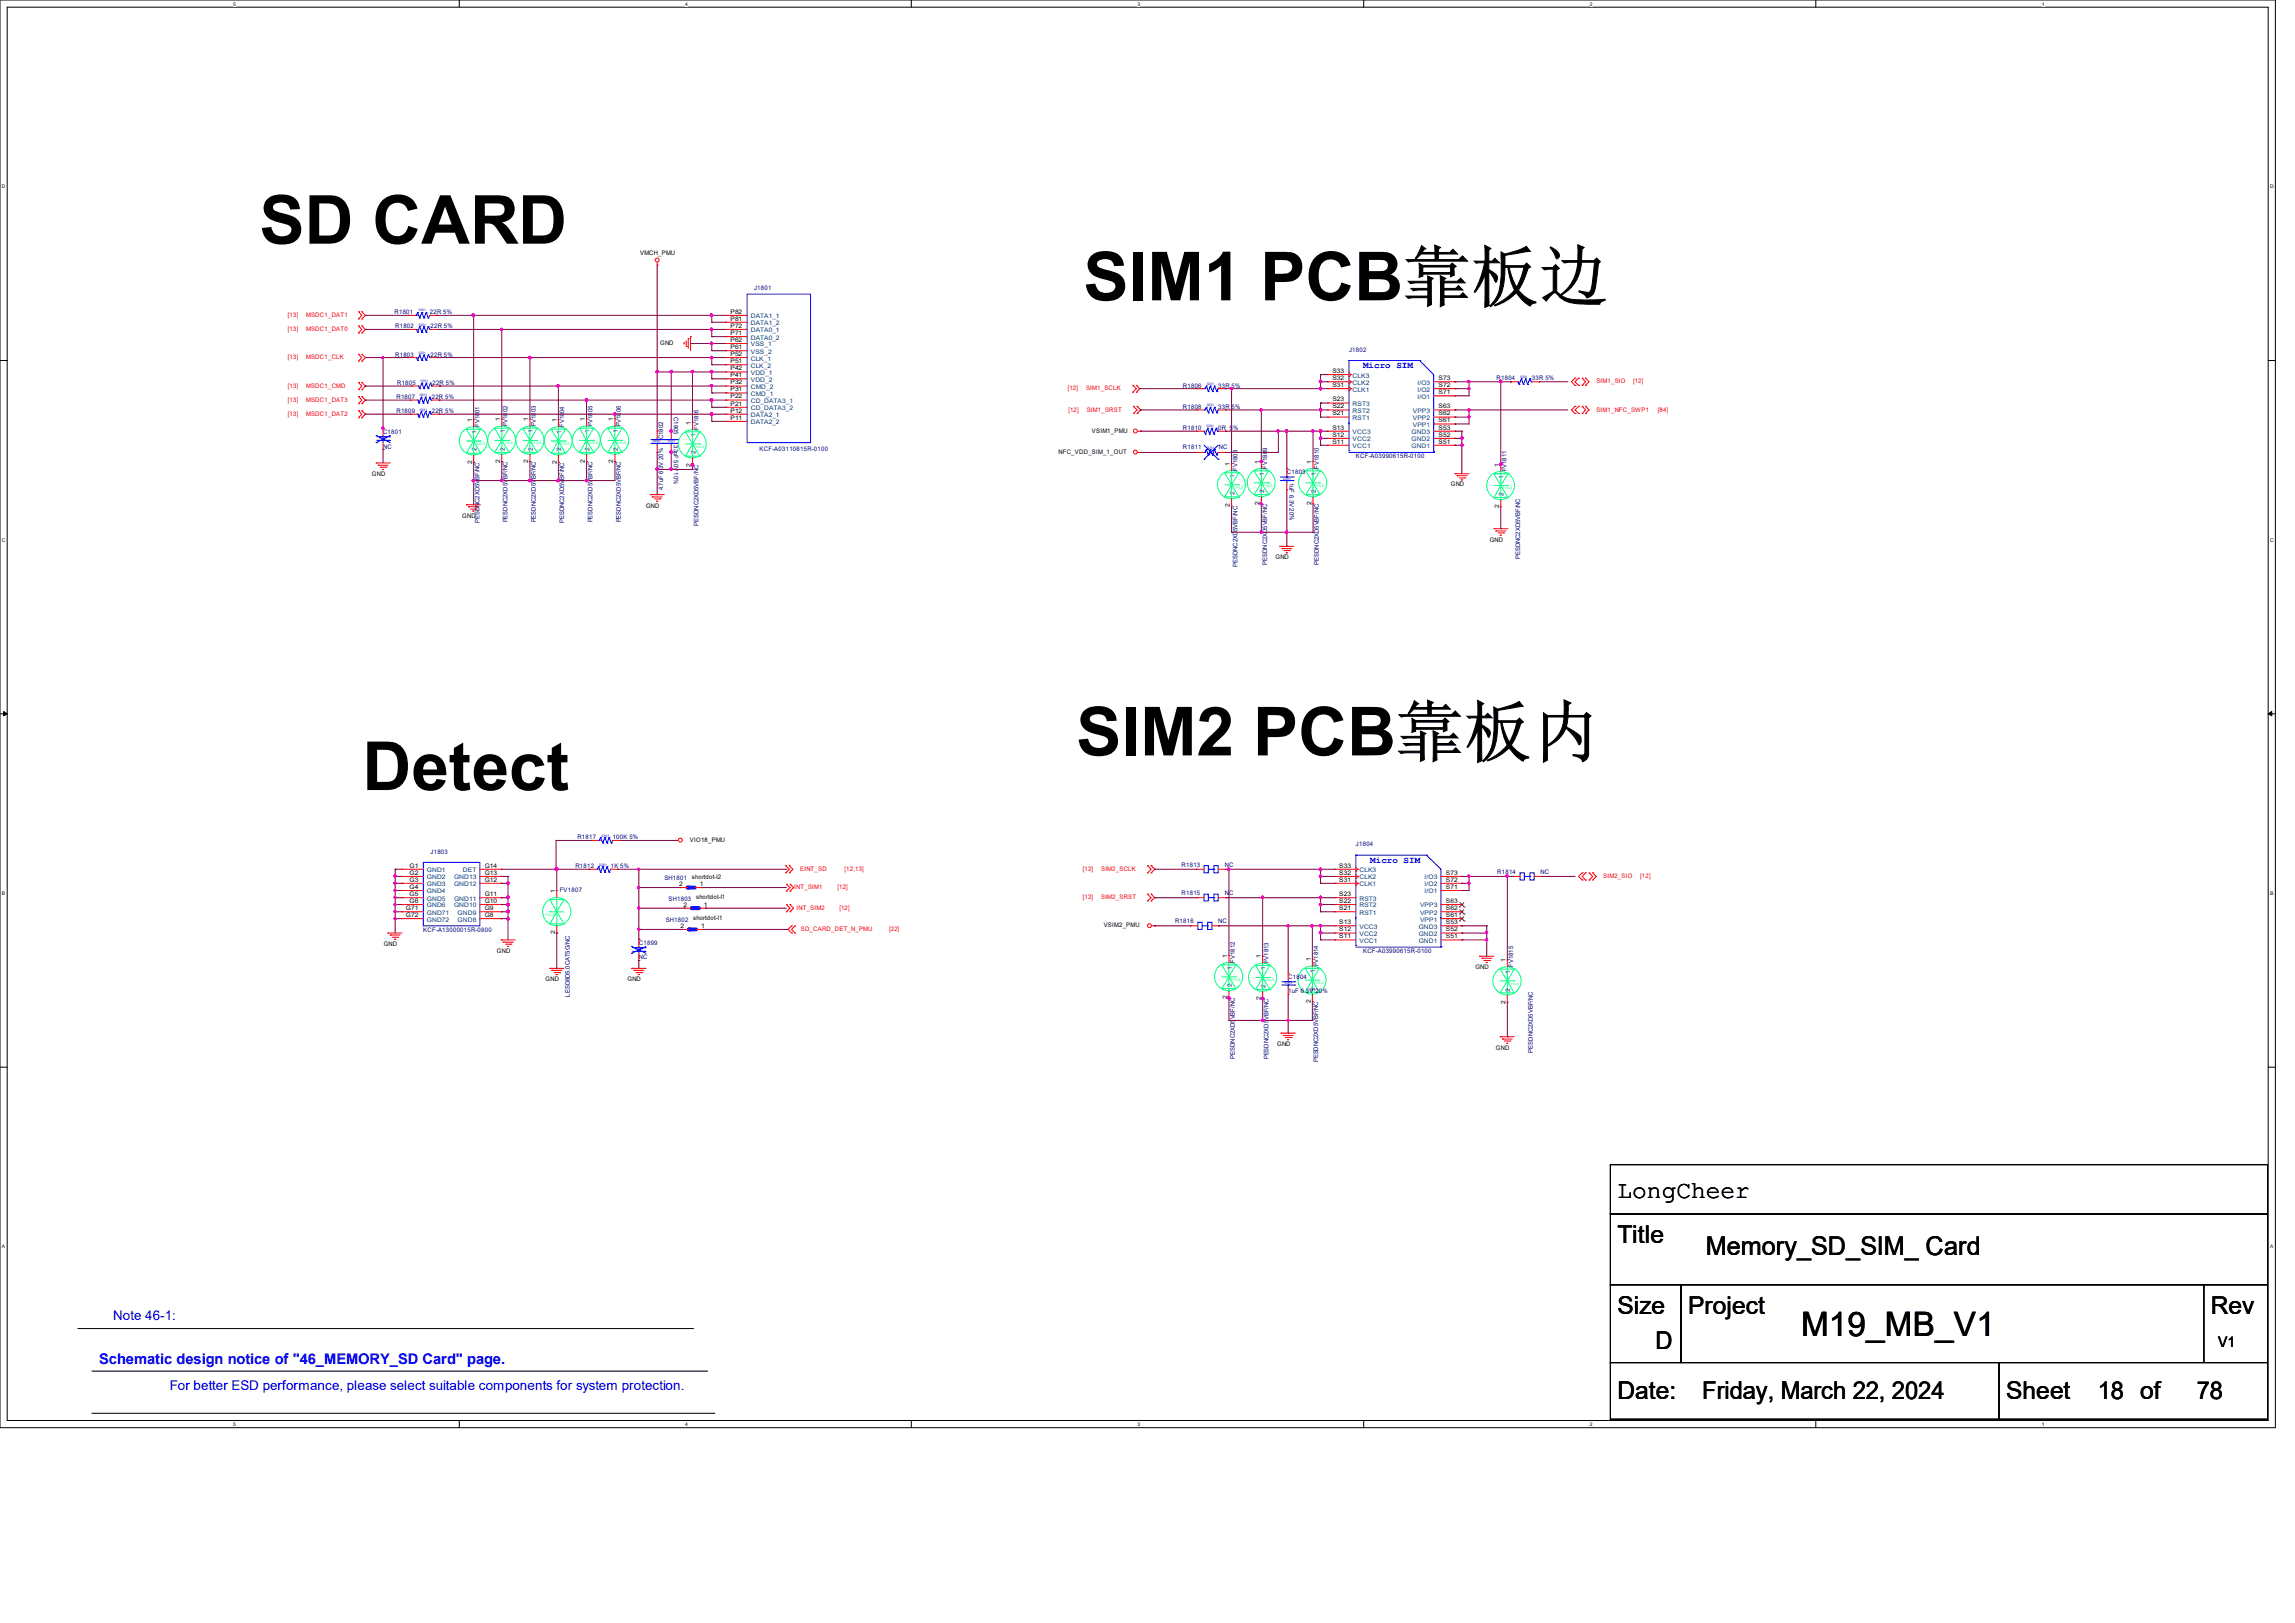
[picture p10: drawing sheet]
<svg xmlns="http://www.w3.org/2000/svg" width="297mm" height="210mm" viewBox="0 0 297 210" stroke-linecap="round" stroke-linejoin="round" font-family="sans-serif">
<defs><g id="words">
<g font-size="8.8">
<text x="33.6" y="31.5">SD CARD</text>
<text x="140.2" y="38.9">SIM1 PCB靠板边</text>
<text x="139.3" y="97.7">SIM2 PCB靠板内</text>
<text x="46.9" y="102.2">Detect</text>
</g>
<text font-size="4.4" x="233.1" y="172.9">M19_MB_V1</text>
<text font-size="3.3" x="220.8" y="162.4">Memory_SD_SIM_ Card</text>
<g font-size="3.2">
<text x="209.3" y="155">LongCheer</text>
<text x="209.3" y="160.9">Title</text>
<text x="209.3" y="170">Size</text>
<text x="218.5" y="170">Project</text>
<text x="286.1" y="170">Rev</text>
<text x="214.2" y="174.6">D</text>
<text x="209.3" y="181">Date:</text>
<text x="220.3" y="181">Friday, March 22, 2024</text>
<text x="259.6" y="181">Sheet</text>
<text x="271.5" y="181">18 of</text>
<text x="284.3" y="181.1">78</text>
</g>
<text font-size="1.9" fill="#00f" x="12.8" y="176.4">Schematic design notice of &quot;46_MEMORY_SD Card&quot; page.</text>
<text font-size="1.9" x="287.1" y="174.3">V1</text>
<g font-size="1.7" fill="#00f">
<text x="14.6" y="170.8">Note 46-1:</text>
<text x="22" y="179.9">For better ESD performance, please select suitable components for system protection.</text>
</g>
<g font-size="1.2" fill="#00f">
<text x="176.4" y="47.6">Micro SIM</text>
<text x="177.3" y="111.6">Micro SIM</text>
</g>
<g font-size=".8">
<text x="82.9" y="33.1">VMCH_PMU</text>
<text x="94.5" y="40.6">P82</text>
<text x="94.5" y="41.5">P81</text>
<text x="85.4" y="44.7">GND</text>
<text x="94.5" y="42.4">P72</text>
<text x="94.5" y="43.3">P71</text>
<text x="94.5" y="44.2">P62</text>
<text x="94.5" y="45.2">P61</text>
<text x="94.5" y="46.1">P52</text>
<text x="94.5" y="47">P51</text>
<text x="94.5" y="47.9">P42</text>
<text x="94.5" y="48.8">P41</text>
<text x="94.5" y="49.7">P32</text>
<text x="94.5" y="50.6">P31</text>
<text x="94.5" y="51.6">P22</text>
<text x="94.5" y="52.5">P21</text>
<text x="94.5" y="53.4">P12</text>
<text x="172.4" y="50.1">S31</text>
<text x="172.4" y="51.9">S23</text>
<text x="172.4" y="52.8">S22</text>
<text x="172.4" y="53.8">S21</text>
<text x="172.4" y="49.2">S32</text>
<text x="172.4" y="48.3">S33</text>
<text x="186.2" y="50.1">S72</text>
<text x="186.2" y="52.8">S63</text>
<text x="186.2" y="53.8">S62</text>
<text x="186.2" y="51">S71</text>
<text x="186.2" y="49.2">S73</text>
<text x="61.1" y="60" transform="rotate(-90 61.1 60)">2</text>
<text x="61.1" y="54.6" transform="rotate(-90 61.1 54.6)">1</text>
<text x="64.7" y="59.9" transform="rotate(-90 64.7 59.9)">2</text>
<text x="64.7" y="54.5" transform="rotate(-90 64.7 54.5)">1</text>
<text x="68.4" y="59.9" transform="rotate(-90 68.4 59.9)">2</text>
<text x="68.4" y="54.5" transform="rotate(-90 68.4 54.5)">1</text>
<text x="72" y="60" transform="rotate(-90 72 60)">2</text>
<text x="72" y="54.6" transform="rotate(-90 72 54.6)">1</text>
<text x="75.7" y="59.9" transform="rotate(-90 75.7 59.9)">2</text>
<text x="75.7" y="54.5" transform="rotate(-90 75.7 54.5)">1</text>
<text x="79.4" y="59.9" transform="rotate(-90 79.4 59.9)">2</text>
<text x="79.4" y="54.5" transform="rotate(-90 79.4 54.5)">1</text>
<text x="89.4" y="55" transform="rotate(-90 89.4 55)">1</text>
<text x="94.5" y="54.3">P11</text>
<text x="137" y="58.8">NFC_VDD_SIM_1_OUT</text>
<text x="141.3" y="56">VSIM1_PMU</text>
<text x="163" y="60" transform="rotate(-90 163 60)">1</text>
<text x="169.7" y="60" transform="rotate(-90 169.7 60)">1</text>
<text x="172.4" y="55.6">S13</text>
<text x="172.4" y="56.5">S12</text>
<text x="172.4" y="57.4">S11</text>
<text x="186.2" y="57.4">S51</text>
<text x="186.2" y="56.5">S52</text>
<text x="186.2" y="55.6">S53</text>
<text x="186.2" y="54.7">S61</text>
<text x="48.1" y="61.6">GND</text>
<text x="83.6" y="65.7">GND</text>
<text x="89.4" y="60.4" transform="rotate(-90 89.4 60.4)">2</text>
<text x="159.2" y="65.7" transform="rotate(-90 159.2 65.7)">2</text>
<text x="159.2" y="60.3" transform="rotate(-90 159.2 60.3)">1</text>
<text x="163" y="65.4" transform="rotate(-90 163 65.4)">2</text>
<text x="169.7" y="65.4" transform="rotate(-90 169.7 65.4)">2</text>
<text x="187.8" y="62.9">GND</text>
<text x="194" y="65.8" transform="rotate(-90 194 65.8)">2</text>
<text x="194" y="60.4" transform="rotate(-90 194 60.4)">1</text>
<text x="59.8" y="67">GND</text>
<text x="192.8" y="70.1">GND</text>
<text x="165.1" y="72.4">GND</text>
<text x="53" y="112.3">G1</text>
<text x="53" y="113.2">G2</text>
<text x="62.7" y="113.2">G13</text>
<text x="62.7" y="112.3">G14</text>
<text x="89.3" y="109">VIO18_PMU</text>
<text x="89.5" y="113.7">shortdot-l2</text>
<text x="173.3" y="113.2">S32</text>
<text x="173.3" y="112.3">S33</text>
<text x="187.1" y="113.2">S73</text>
<text x="52.5" y="117.8">G71</text>
<text x="52.5" y="118.7">G72</text>
<text x="53" y="114.1">G3</text>
<text x="53" y="115">G4</text>
<text x="53" y="115.9">G5</text>
<text x="53" y="116.8">G6</text>
<text x="62.7" y="118.7">G8</text>
<text x="62.7" y="117.8">G9</text>
<text x="62.7" y="116.8">G10</text>
<text x="62.7" y="115.9">G11</text>
<text x="62.7" y="114.1">G12</text>
<text x="71.8" y="115.5" transform="rotate(-90 71.8 115.5)">1</text>
<text x="87.9" y="114.6">2</text>
<text x="88.4" y="117.3">2</text>
<text x="89.7" y="119.1">shortdot-l1</text>
<text x="90.1" y="116.4">shortdot-l1</text>
<text x="90.6" y="114.6">1</text>
<text x="91.1" y="117.3">1</text>
<text x="173.3" y="114.1">S31</text>
<text x="173.3" y="115.9">S23</text>
<text x="173.3" y="119.6">S13</text>
<text x="173.3" y="116.8">S22</text>
<text x="173.3" y="117.8">S21</text>
<text x="187.1" y="114.1">S72</text>
<text x="187.1" y="119.6">S53</text>
<text x="187.1" y="116.8">S63</text>
<text x="187.1" y="118.7">S61</text>
<text x="187.1" y="117.8">S62</text>
<text x="187.1" y="115">S71</text>
<text x="49.7" y="122.4">GND</text>
<text x="64.3" y="123.3">GND</text>
<text x="71.8" y="120.9" transform="rotate(-90 71.8 120.9)">2</text>
<text x="88.1" y="120.1">2</text>
<text x="90.7" y="120.1">1</text>
<text x="142.8" y="120">VSIM2_PMU</text>
<text x="158.8" y="123.9" transform="rotate(-90 158.8 123.9)">1</text>
<text x="163.2" y="124" transform="rotate(-90 163.2 124)">1</text>
<text x="169.6" y="124.4" transform="rotate(-90 169.6 124.4)">1</text>
<text x="173.3" y="120.5">S12</text>
<text x="173.3" y="121.4">S11</text>
<text x="187.1" y="121.4">S51</text>
<text x="187.1" y="120.5">S52</text>
<text x="190.9" y="125.4">GND</text>
<text x="194.9" y="124.5" transform="rotate(-90 194.9 124.5)">1</text>
<text x="70.6" y="127">GND</text>
<text x="81.2" y="127">GND</text>
<text x="158.8" y="129.3" transform="rotate(-90 158.8 129.3)">2</text>
<text x="163.2" y="129.4" transform="rotate(-90 163.2 129.4)">2</text>
<text x="169.6" y="129.8" transform="rotate(-90 169.6 129.8)">2</text>
<text x="194.9" y="129.9" transform="rotate(-90 194.9 129.9)">2</text>
<text x="165.3" y="135.4">GND</text>
<text x="193.6" y="135.8">GND</text>
</g>
<g font-size=".8" fill="#f00">
<text x="37.3" y="41">[13]</text>
<text x="39.6" y="41">MSDC1_DAT1</text>
<text x="37.3" y="42.8">[13]</text>
<text x="37.3" y="46.5">[13]</text>
<text x="39.6" y="42.8">MSDC1_DAT0</text>
<text x="39.6" y="46.5">MSDC1_CLK</text>
<text x="37.3" y="50.2">[13]</text>
<text x="37.3" y="52">[13]</text>
<text x="37.3" y="53.8">[13]</text>
<text x="39.6" y="50.2">MSDC1_CMD</text>
<text x="39.6" y="52">MSDC1_DAT3</text>
<text x="39.6" y="53.8">MSDC1_DAT2</text>
<text x="138.2" y="50.5">[12]</text>
<text x="138.3" y="53.3">[12]</text>
<text x="140.6" y="50.5">SIM1_SCLK</text>
<text x="140.6" y="53.3">SIM1_SRST</text>
<text x="206.6" y="49.6">SIM1_SIO</text>
<text x="206.6" y="53.3">SIM1_NFC_SWP1</text>
<text x="211.3" y="49.6">[12]</text>
<text x="214.6" y="53.3">[84]</text>
<text x="103.6" y="112.7">EINT_SD</text>
<text x="109.3" y="112.7">[12,13]</text>
<text x="140.1" y="112.7">[12]</text>
<text x="142.5" y="112.7">SIM2_SCLK</text>
<text x="207.5" y="113.6">SIM2_SIO</text>
<text x="212.3" y="113.6">[12]</text>
<text x="102.8" y="115.1">INT_SIM1</text>
<text x="103.1" y="117.8">INT_SIM2</text>
<text x="108.4" y="115.1">[12]</text>
<text x="108.6" y="117.8">[12]</text>
<text x="140.1" y="116.4">[12]</text>
<text x="142.5" y="116.4">SIM2_SRST</text>
<text x="103.6" y="120.5">SD_CARD_DET_N_PMU</text>
<text x="115.1" y="120.5">[22]</text>
</g>
<g font-size=".8" fill="#000080">
<text x="51.1" y="40.6">R1801</text>
<text x="55.6" y="40.6">22R 5%</text>
<text x="97.6" y="37.5">J1801</text>
<text x="51.1" y="46.1">R1803</text>
<text x="51.1" y="42.5">R1802</text>
<text x="55.7" y="46.1">22R 5%</text>
<text x="55.7" y="42.5">22R 5%</text>
<text x="174.6" y="45.6">J1802</text>
<text x="51.3" y="51.6">R1807</text>
<text x="51.3" y="53.5">R1809</text>
<text x="51.4" y="49.8">R1805</text>
<text x="55.9" y="51.6">22R 5%</text>
<text x="55.9" y="53.5">22R 5%</text>
<text x="56" y="49.8">22R 5%</text>
<text x="87.2" y="54" transform="rotate(90 87.2 54)">C1805</text>
<text x="153.1" y="50.2">R1806</text>
<text x="153.1" y="52.9">R1808</text>
<text x="157.7" y="50.2">33R 5%</text>
<text x="157.7" y="52.9">33R 5%</text>
<text x="193.7" y="49.2">R1804</text>
<text x="198.3" y="49.2">33R 5%</text>
<text x="49.6" y="56.2">C1801</text>
<text x="49.6" y="58">NC</text>
<text x="62.1" y="55.2" transform="rotate(-90 62.1 55.2)">FV1801</text>
<text x="65.7" y="55.2" transform="rotate(-90 65.7 55.2)">FV1802</text>
<text x="69.3" y="55.2" transform="rotate(-90 69.3 55.2)">FV1803</text>
<text x="73" y="55.2" transform="rotate(-90 73 55.2)">FV1804</text>
<text x="76.7" y="55.2" transform="rotate(-90 76.7 55.2)">FV1805</text>
<text x="80.3" y="55.2" transform="rotate(-90 80.3 55.2)">FV1806</text>
<text x="85.8" y="56.8" transform="rotate(-90 85.8 56.8)">C1802</text>
<text x="87.2" y="57.6" transform="rotate(90 87.2 57.6)">33pF 50V 10%</text>
<text x="90.4" y="55.6" transform="rotate(-90 90.4 55.6)">FV1816</text>
<text x="98.3" y="58.4">KCF-A03110815R-0100</text>
<text x="153.1" y="58.1">R1811</text>
<text x="153.1" y="55.6">R1810</text>
<text x="157.7" y="55.6">0R 5%</text>
<text x="157.7" y="58">NC</text>
<text x="175.5" y="59.3">KCF-A03990615R-0100</text>
<text x="85.8" y="63.5" transform="rotate(-90 85.8 63.5)">4.7uF 6.3V 20%</text>
<text x="160.1" y="60.9" transform="rotate(-90 160.1 60.9)">FV1808</text>
<text x="164" y="60.6" transform="rotate(-90 164 60.6)">FV1809</text>
<text x="166.5" y="61.4">C1803</text>
<text x="166.9" y="62.5" transform="rotate(90 166.9 62.5)">1uF 6.3V 20%</text>
<text x="170.7" y="60.6" transform="rotate(-90 170.7 60.6)">FV1810</text>
<text x="195" y="61" transform="rotate(-90 195 61)">FV1811</text>
<text x="62.1" y="67.7" transform="rotate(-90 62.1 67.7)">PESDNC2XD5VBF/NC</text>
<text x="65.7" y="67.6" transform="rotate(-90 65.7 67.6)">PESDNC2XD5VBF/NC</text>
<text x="69.3" y="67.6" transform="rotate(-90 69.3 67.6)">PESDNC2XD5VBF/NC</text>
<text x="73" y="67.7" transform="rotate(-90 73 67.7)">PESDNC2XD5VBF/NC</text>
<text x="76.7" y="67.6" transform="rotate(-90 76.7 67.6)">PESDNC2XD5VBF/NC</text>
<text x="80.3" y="67.6" transform="rotate(-90 80.3 67.6)">PESDNC2XD5VBF/NC</text>
<text x="90.4" y="68" transform="rotate(-90 90.4 68)">PESDNC2XD5VBF/NC</text>
<text x="160.1" y="73.4" transform="rotate(-90 160.1 73.4)">PESDNC2XD5VBF/NC</text>
<text x="164" y="73.1" transform="rotate(-90 164 73.1)">PESDNC2XD5VBF/NC</text>
<text x="170.7" y="73.1" transform="rotate(-90 170.7 73.1)">PESDNC2XD5VBF/NC</text>
<text x="196.7" y="72.4" transform="rotate(-90 196.7 72.4)">PESDNC2XD5VBF/NC</text>
<text x="55.7" y="110.5">J1803</text>
<text x="74.5" y="112.3">R1812</text>
<text x="74.7" y="108.6">R1817</text>
<text x="79" y="112.3">1K 5%</text>
<text x="79.3" y="108.6">100K 5%</text>
<text x="86" y="113.9">SH1801</text>
<text x="152.9" y="112.1">R1813</text>
<text x="158.5" y="112.1">NC</text>
<text x="175.5" y="109.5">J1804</text>
<text x="193.8" y="113.1">R1814</text>
<text x="199.4" y="113.1">NC</text>
<text x="72.4" y="115.4">FV1807</text>
<text x="86.2" y="119.3">SH1802</text>
<text x="86.5" y="116.5">SH1803</text>
<text x="152.1" y="119.5">R1816</text>
<text x="152.9" y="115.8">R1815</text>
<text x="157.7" y="119.5">NC</text>
<text x="158.5" y="115.8">NC</text>
<text x="54.8" y="120.6">KCF-A13000015R-0800</text>
<text x="82.7" y="122.3">C1899</text>
<text x="82.7" y="124.1">NC</text>
<text x="159.8" y="124.6" transform="rotate(-90 159.8 124.6)">FV1812</text>
<text x="164.2" y="124.6" transform="rotate(-90 164.2 124.6)">FV1813</text>
<text x="170.6" y="125" transform="rotate(-90 170.6 125)">FV1814</text>
<text x="176.4" y="123.3">KCF-A03990615R-0100</text>
<text x="195.8" y="125.1" transform="rotate(-90 195.8 125.1)">FV1815</text>
<text x="73.7" y="129" transform="rotate(-90 73.7 129)">LESD8D5.0CAT5G/NC</text>
<text x="166.7" y="126.7">C1804</text>
<text x="166.7" y="128.5">1uF 6.3V 20%</text>
<text x="159.8" y="137" transform="rotate(-90 159.8 137)">PESDNC2XD5VBF/NC</text>
<text x="164.2" y="137.1" transform="rotate(-90 164.2 137.1)">PESDNC2XD5VBF/NC</text>
<text x="170.6" y="137.5" transform="rotate(-90 170.6 137.5)">PESDNC2XD5VBF/NC</text>
<text x="198.4" y="136.2" transform="rotate(-90 198.4 136.2)">PESDNC2XD5VBF/NC</text>
</g>
<g font-size=".8" fill="#004080">
<text x="97.2" y="41.2">DATA1_1</text>
<text x="97.2" y="42.1">DATA1_2</text>
<text x="97.2" y="43">DATA0_1</text>
<text x="97.2" y="43.9">DATA0_2</text>
<text x="97.2" y="44.8">VSS_1</text>
<text x="97.2" y="45.8">VSS_2</text>
<text x="97.2" y="46.6">CLK_1</text>
<text x="97.2" y="47.6">CLK_2</text>
<text x="97.2" y="48.5">VDD_1</text>
<text x="97.2" y="49.4">VDD_2</text>
<text x="97.2" y="50.3">CMD_2</text>
<text x="97.2" y="51.2">CMD_1</text>
<text x="97.2" y="52.2">CD_DATA3_1</text>
<text x="97.2" y="53.1">CD_DATA3_2</text>
<text x="97.2" y="54">DATA2_1</text>
<text x="175.1" y="50.7">CLK1</text>
<text x="175.1" y="52.5">RST3</text>
<text x="175.1" y="53.4">RST2</text>
<text x="175.1" y="49.8">CLK2</text>
<text x="175.1" y="48.9">CLK3</text>
<text x="182.8" y="53.4">VPP3</text>
<text x="183.4" y="50.7">I/O2</text>
<text x="183.4" y="51.6">I/O1</text>
<text x="183.4" y="49.8">I/O3</text>
<text x="61.7" y="58.4" transform="rotate(-90 61.7 58.4)">2</text>
<text x="61.7" y="56.2" transform="rotate(-90 61.7 56.2)">1</text>
<text x="65.3" y="58.3" transform="rotate(-90 65.3 58.3)">2</text>
<text x="65.3" y="56.1" transform="rotate(-90 65.3 56.1)">1</text>
<text x="69" y="58.3" transform="rotate(-90 69 58.3)">2</text>
<text x="69" y="56.1" transform="rotate(-90 69 56.1)">1</text>
<text x="72.6" y="58.4" transform="rotate(-90 72.6 58.4)">2</text>
<text x="72.6" y="56.2" transform="rotate(-90 72.6 56.2)">1</text>
<text x="76.3" y="58.3" transform="rotate(-90 76.3 58.3)">2</text>
<text x="76.3" y="56.1" transform="rotate(-90 76.3 56.1)">1</text>
<text x="80" y="58.3" transform="rotate(-90 80 58.3)">2</text>
<text x="80" y="56.1" transform="rotate(-90 80 56.1)">1</text>
<text x="90" y="58.8" transform="rotate(-90 90 58.8)">2</text>
<text x="90" y="56.6" transform="rotate(-90 90 56.6)">1</text>
<text x="97.2" y="54.9">DATA2_2</text>
<text x="175.1" y="56.2">VCC3</text>
<text x="175.1" y="57.1">VCC2</text>
<text x="175.1" y="58">VCC1</text>
<text x="175.1" y="54.4">RST1</text>
<text x="182.7" y="58">GND1</text>
<text x="182.7" y="57.1">GND2</text>
<text x="182.7" y="56.2">GND3</text>
<text x="182.8" y="55.2">VPP1</text>
<text x="182.8" y="54.4">VPP2</text>
<text x="159.8" y="64.1" transform="rotate(-90 159.8 64.1)">2</text>
<text x="159.8" y="61.9" transform="rotate(-90 159.8 61.9)">1</text>
<text x="163.6" y="63.8" transform="rotate(-90 163.6 63.8)">2</text>
<text x="163.6" y="61.6" transform="rotate(-90 163.6 61.6)">1</text>
<text x="170.3" y="63.8" transform="rotate(-90 170.3 63.8)">2</text>
<text x="170.3" y="61.6" transform="rotate(-90 170.3 61.6)">1</text>
<text x="194.6" y="64.2" transform="rotate(-90 194.6 64.2)">2</text>
<text x="194.6" y="61.9" transform="rotate(-90 194.6 61.9)">1</text>
<text x="55.2" y="112.9">GND1</text>
<text x="55.2" y="113.8">GND2</text>
<text x="58.8" y="113.8">GND13</text>
<text x="59.9" y="112.9">DET</text>
<text x="175.9" y="113.8">CLK2</text>
<text x="175.9" y="112.9">CLK3</text>
<text x="184.4" y="113.8">I/O3</text>
<text x="55.2" y="114.7">GND3</text>
<text x="55.2" y="115.6">GND4</text>
<text x="55.2" y="116.5">GND5</text>
<text x="55.2" y="117.4">GND6</text>
<text x="55.2" y="118.4">GND71</text>
<text x="55.2" y="119.2">GND72</text>
<text x="58.8" y="117.4">GND10</text>
<text x="58.8" y="116.5">GND11</text>
<text x="58.8" y="114.7">GND12</text>
<text x="59.2" y="119.2">GND8</text>
<text x="59.2" y="118.4">GND9</text>
<text x="175.9" y="114.7">CLK1</text>
<text x="175.9" y="116.5">RST3</text>
<text x="175.9" y="117.4">RST2</text>
<text x="175.9" y="118.4">RST1</text>
<text x="183.8" y="117.4">VPP3</text>
<text x="183.8" y="119.2">VPP1</text>
<text x="183.8" y="118.4">VPP2</text>
<text x="184.4" y="114.7">I/O2</text>
<text x="184.4" y="115.6">I/O1</text>
<text x="159.4" y="125.5" transform="rotate(-90 159.4 125.5)">1</text>
<text x="163.8" y="125.6" transform="rotate(-90 163.8 125.6)">1</text>
<text x="170.2" y="125.9" transform="rotate(-90 170.2 125.9)">1</text>
<text x="175.9" y="120.2">VCC3</text>
<text x="175.9" y="121.1">VCC2</text>
<text x="175.9" y="122">VCC1</text>
<text x="183.6" y="122">GND1</text>
<text x="183.6" y="121.1">GND2</text>
<text x="183.6" y="120.2">GND3</text>
<text x="159.4" y="127.8" transform="rotate(-90 159.4 127.8)">2</text>
<text x="163.8" y="127.8" transform="rotate(-90 163.8 127.8)">2</text>
<text x="170.2" y="128.2" transform="rotate(-90 170.2 128.2)">2</text>
<text x="195.4" y="128.3" transform="rotate(-90 195.4 128.3)">2</text>
<text x="195.4" y="126" transform="rotate(-90 195.4 126)">1</text>
</g>
<g font-size=".6">
<text x="30.2" y=".7">5</text>
<text x="88.7" y=".7">4</text>
<text x="147.2" y=".7">3</text>
<text x="205.7" y=".7">2</text>
<text x="264.2" y=".7">1</text>
<text x=".3" y="24.4">D</text>
<text x="293.8" y="24.4">D</text>
<text x=".3" y="70.1">C</text>
<text x="293.8" y="70.1">C</text>
<text x=".3" y="115.8">B</text>
<text x="293.8" y="115.8">B</text>
<text x=".3" y="161.5">A</text>
<text x="293.8" y="161.5">A</text>
<text x="30.2" y="184.5">5</text>
<text x="88.7" y="184.5">4</text>
<text x="147.2" y="184.5">3</text>
<text x="205.7" y="184.5">2</text>
<text x="264.2" y="184.5">1</text>
</g>
<g font-size=".4" fill="#00f">
<text x="54.1" y="40.3">0201</text>
<text x="54.1" y="45.8">0201</text>
<text x="54.1" y="42.1">0201</text>
<text x="54.3" y="51.3">0201</text>
<text x="54.3" y="53.1">0201</text>
<text x="54.4" y="49.4">0201</text>
<text x="156.2" y="49.8">0201</text>
<text x="156.2" y="52.6">0201</text>
<text x="196.7" y="48.9">0201</text>
<text x="49.1" y="56.9">0201</text>
<text x="84.5" y="57.2">0402</text>
<text x="86.4" y="57.2">0201</text>
<text x="156.1" y="55.3">0201</text>
<text x="156.2" y="58">0201</text>
<text x="166.1" y="62.1">0201</text>
<text x="77.6" y="112">0201</text>
<text x="77.9" y="108.2">0201</text>
<text x="82.2" y="123">0201</text>
<text x="166.2" y="127.3">0201</text>
</g>
<g font-size=".4" fill="#00ff80">
<text x="61.5" y="57.6">TVS-B</text>
<text x="65.1" y="57.5">TVS-B</text>
<text x="68.8" y="57.5">TVS-B</text>
<text x="72.4" y="57.6">TVS-B</text>
<text x="76.1" y="57.5">TVS-B</text>
<text x="79.8" y="57.5">TVS-B</text>
<text x="89.8" y="58">TVS-B</text>
<text x="159.6" y="63.2">TVS-B</text>
<text x="163.4" y="63">TVS-B</text>
<text x="170.1" y="63">TVS-B</text>
<text x="194.4" y="63.3">TVS-B</text>
<text x="70.5" y="118.5">TVS-B</text>
<text x="159.2" y="126.9">TVS-B</text>
<text x="163.6" y="127">TVS-B</text>
<text x="170" y="127.3">TVS-B</text>
<text x="195.2" y="127.5">TVS-B</text>
</g>
</g></defs>
<path d="M0 0h294.5v184.7h-294.5zM.9 .9h292.6v182.9h-292.6z" fill="none" stroke="#000" stroke-width=".13"/>
<g fill="#fff">
<path d="M30.2 .1h.3v.7h-.3z"/>
<path d="M30.2 183.9h.3v.8h-.3z"/>
</g>
<path d="M59.4 0v.9M59.4 183.8v.9" fill="none" stroke="#000" stroke-width=".13"/>
<g fill="#fff">
<path d="M88.7 .1h.3v.7h-.3z"/>
<path d="M88.7 183.9h.3v.8h-.3z"/>
</g>
<path d="M117.9 0v.9M117.9 183.8v.9" fill="none" stroke="#000" stroke-width=".13"/>
<g fill="#fff">
<path d="M147.2 .1h.3v.7h-.3z"/>
<path d="M147.2 183.9h.3v.8h-.3z"/>
</g>
<path d="M176.5 0v.9M176.5 183.8v.9" fill="none" stroke="#000" stroke-width=".13"/>
<g fill="#fff">
<path d="M205.7 .1h.4v.7h-.4z"/>
<path d="M205.7 183.9h.4v.8h-.4z"/>
</g>
<path d="M235 0v.9M235 183.8v.9" fill="none" stroke="#000" stroke-width=".13"/>
<g fill="#fff">
<path d="M264.2 .1h.4v.7h-.4z"/>
<path d="M264.2 183.9h.4v.8h-.4z"/>
<path d="M.3 23.8h.4v.7h-.4z"/>
<path d="M293.8 23.8h.5v.7h-.5z"/>
<path d="M.3 69.5h.4v.7h-.4z"/>
<path d="M293.8 69.5h.5v.7h-.5z"/>
</g>
<path d="M0 46.7h.9M293.5 46.7h1" fill="none" stroke="#000" stroke-width=".13"/>
<g fill="#fff">
<path d="M.3 115.2h.4v.8h-.4z"/>
<path d="M293.8 115.2h.4v.8h-.4z"/>
</g>
<path d="M0 92.4h.9M293.5 92.4h1" fill="none" stroke="#000" stroke-width=".13"/>
<path d="M.5 92.1l.4 .3-.4 .2zM293.5 92.4l.5-.3v.5z" fill="#000" stroke="#000" stroke-width=".13"/>
<g fill="#fff">
<path d="M.3 161h.3v.7h-.3z"/>
<path d="M293.8 161h.4v.7h-.4z"/>
</g>
<g fill="none" stroke="#000" stroke-width=".13">
<path d="M0 138.1h.9M293.5 138.1h1M208.4 157.1h85.1v9.1h-85.1zM208.4 150.7h85.1v6.4h-85.1zM10.1 171.9h79.5M11.9 177.4h79.5M89.6 171.9h.1M91.4 177.4h.1M208.4 166.2h9.2v10.1h-9.2zM208.4 176.3h50.3v7.3h-50.3zM217.6 166.2h67.6v10.1h-67.6zM258.7 176.3h34.8v7.3h-34.8z"/>
<path d="M285.2 166.2h8.3v10.1h-8.3zM11.9 182.9h80.5M92.4 182.9h.1"/>
</g>
<g fill="none" stroke="#f00" stroke-width=".13">
<path d="M85 34.3h.1M85 34v.3M46.4 40.3h.1M46.4 41.3h.1M46.4 42.2h.1M46.4 43.1h.1M46.4 45.8h.1M46.4 46.7h.1M46.4 49.5h.1M46.4 50.4h.1M46.4 51.3h.1M46.4 52.2h.1"/>
<path d="M46.4 53.1h.1M46.4 54.1h.1M46.4 40.3l.4 .5-.4 .5M46.4 42.2l.4 .4-.4 .5M46.4 45.8l.4 .5-.4 .4M46.4 49.5l.4 .5-.4 .4M46.4 51.3l.4 .5-.4 .4M46.4 53.1l.4 .5-.4 .5M46.8 41.3h.1M46.8 40.3h.1M46.8 43.1h.1M46.8 42.2h.1"/>
<path d="M46.8 46.7h.1M46.8 45.8h.1M46.8 50.4h.1M46.8 49.5h.1M46.8 52.2h.1M46.8 51.3h.1M46.8 54.1h.1M46.8 53.1h.1M46.8 40.3l.5 .5-.5 .5M46.8 42.2l.5 .4-.5 .5M46.8 45.8l.5 .5-.5 .4M46.8 49.5l.5 .5-.5 .4"/>
<path d="M46.8 51.3l.5 .5-.5 .4M46.8 53.1l.5 .5-.5 .5M48.7 59.9h.1M48.7 59.9h1.8M49.6 55.4h.1M49.6 58.2h.1M49.6 55.4v.9M49.6 57.3v.9M53 46.3h.1M53 46.3h.9M55.7 46.3h.9M56.6 46.3h.1"/>
<path d="M88.5 44.4h.1M88.5 44.4v.1M88.8 44.8h.1M88.8 44.1v.7M89.1 43.8h.1M89.1 43.8v1.3M89.4 43.6h.1M89.4 43.6v1.8M146.6 49.9h.1M146.6 50.8h.1M146.6 49.9l.5 .4-.5 .5M146.7 52.6h.1"/>
<path d="M146.7 53.5h.1M146.7 52.6l.5 .4-.5 .5M147.1 50.8h.1M147.1 49.9h.1M147.1 49.9l.4 .4-.4 .5M147.2 53.5h.1M147.2 52.6h.1M147.2 52.6l.4 .4-.4 .5M147.2 55.8h.4M147.2 58.5h.4M147.6 55.8h.1M147.6 58.5h.1"/>
<path d="M154.9 50.3h.1M154.9 50.3h.9M157.6 50.3h1M158.6 50.3h.1M163.2 59.7h.1M163.2 59.7v.9M203.8 48.9h.1M203.8 49.9h.1M203.8 52.6h.1M203.8 53.5h.1M203.8 48.9l-.4 .5 .4 .5M203.8 52.6l-.4 .4 .4 .5"/>
<path d="M204.3 48.9h.1M204.3 49.9h.1M204.3 52.6h.1M204.3 53.5h.1M204.3 48.9l-.5 .5 .5 .5M204.3 52.6l-.5 .4 .5 .5M204.8 48.9h.1M204.8 49.9h.1M204.8 52.6h.1M204.8 53.5h.1M204.8 48.9l.4 .5-.4 .5M204.8 52.6l.4 .4-.4 .5"/>
<path d="M205.2 49.9h.1M205.2 48.9h.1M205.2 53.5h.1M205.2 52.6h.1M205.2 48.9l.5 .5-.5 .5M205.2 52.6l.5 .4-.5 .5M48.9 60.2h.1M48.9 60.2h1.3M49.2 60.5h.8M49.5 60.7h.1M49.5 60.7h.2M50 60.5h.1"/>
<path d="M60.4 65.3h.1M60.4 65.3h1.8M60.6 65.6h.1M60.6 65.6h1.3M60.9 65.9h.7M61.2 66.1h.1M61.2 66.1h.2M61.6 65.9h.1M84.2 64h.1M84.2 64h1.8M84.4 64.3h.1M84.4 64.3h1.3"/>
<path d="M84.7 64.6h.7M85 64.9h.1M85.4 64.6h.1M163.2 65.2h.1M163.2 64.3v.9M165.6 70.7h.1M165.6 70.7h1.8M165.9 71h.1M165.9 71h1.3M166.2 71.2h.7M166.5 71.5h.1M166.9 71.2h.1"/>
<path d="M188.3 61.3h.1M188.3 61.3h1.8M188.6 61.6h.1M188.6 61.6h1.3M188.8 61.8h.8M189.1 62.1h.1M189.1 62.1h.2M189.6 61.8h.1M193.3 68.4h.1M193.3 68.4h1.9M193.6 68.7h.1M193.6 68.7h1.3"/>
<path d="M193.9 69h.7M194.1 69.3h.1M194.1 69.3h.2M194.6 69h.1M87.4 108.8h.1M87.4 108.8h.4M101.7 112.9h.1M101.7 112h.1M101.7 112l.5 .5-.5 .4M101.8 115.3h.1M101.8 114.4h.1M101.8 118h.1"/>
<path d="M101.8 117.1h.1M101.8 114.4l.4 .5-.4 .4M101.8 117.1l.4 .4-.4 .5M102.2 112.9h.1M102.2 112h.1M102.2 112l.4 .5-.4 .4M102.2 115.3h.1M102.2 114.4h.1M102.2 118h.1M102.2 117.1h.1M102.2 114.4l.5 .5-.5 .4M102.2 117.1l.5 .4-.5 .5"/>
<path d="M102.4 119.8h.1M102.4 119.8l-.4 .5 .4 .4M102.9 119.8h.1M102.9 119.8l-.5 .5 .5 .4M148.5 112h.1M148.5 112.9h.1M148.5 115.7h.1M148.5 116.6h.1M148.5 112l.5 .5-.5 .4M148.5 115.7l.5 .5-.5 .4M149 112.9h.1M149 112h.1"/>
<path d="M149 116.6h.1M149 115.7h.1M149 112l.4 .5-.4 .4M149 115.7l.4 .5-.4 .4M149.1 119.8h.3M149.4 119.8h.1M154.9 116.2h.1M154.9 116.2h.9M157.6 116.2h1M158.6 116.2h.1M204.8 112.9h.1M204.8 113.9h.1"/>
<path d="M204.8 112.9l-.5 .5 .5 .5M205.2 112.9h.1M205.2 113.9h.1M205.2 112.9l-.4 .5 .4 .5M205.7 112.9h.1M205.7 113.9h.1M205.7 112.9l.4 .5-.4 .5M206.1 113.9h.1M206.1 112.9h.1M206.1 112.9l.5 .5-.5 .5M50.2 120.7h.1M50.2 120.7h1.8"/>
<path d="M50.5 121h.1M50.5 121h1.3M50.8 121.3h.7M51.1 121.5h.1M51.5 121.3h.1M64.9 121.6h.1M64.9 121.6h1.8M65.1 121.9h.1M65.1 121.9h1.3M65.4 122.2h.7M65.7 122.5h.1M65.7 122.5h.2"/>
<path d="M66.1 122.2h.1M71.2 125.3h.1M71.2 125.3h1.8M71.4 125.6h.1M71.4 125.6h1.3M71.7 125.9h.7M72 126.1h.1M72 126.1h.2M72.4 125.9h.1M81.7 125.3h.1M81.7 125.3h1.9M82 125.6h.1"/>
<path d="M82 125.6h1.3M82.3 125.9h.8M82.6 126.1h.1M82.6 126.1h.2M82.7 121.5h.1M82.7 124.3h.1M82.7 121.5v1M82.7 123.4v.9M83.1 125.9h.1M102.4 120.7h.1M102.9 120.7h.1M165.8 133.7h.1"/>
<path d="M165.8 133.7h1.8M166.1 134h.1M166.1 134h1.2M166.3 134.2h.8M166.6 134.5h.1M166.6 134.5h.2M167.1 134.2h.1M191.5 123.7h.1M191.5 123.7h1.8M191.8 124h.1M191.8 124h1.2M192 124.3h.8"/>
<path d="M192.3 124.5h.1M192.3 124.5h.2M192.8 124.3h.1M194.1 134.2h.1M194.1 134.2h1.9M194.4 134.5h.1M194.4 134.5h1.3M194.7 134.7h.7M195 135h.1M195 135h.2M195.4 134.7h.1"/>
<circle cx="85" cy="33.7" r=".25"/>
<circle cx="146.9" cy="58.5" r=".25"/>
<circle cx="146.9" cy="55.8" r=".25"/>
<circle cx="88.1" cy="108.7" r=".25"/>
<circle cx="148.8" cy="119.8" r=".25"/>
</g>
<g fill="none" stroke="#00f" stroke-width=".13">
<path d="M48.7 57.3h.1M48.7 56.3h.1M48.7 56.3l1.8 1M48.8 57h1.6M48.8 56.5h1.6M49.6 56.5h.1M49.6 57h.1M49.6 56.3v.2M49.6 57v.3M50.4 57h.1M50.4 56.5h.1M50.5 56.3l-1.8 1"/>
<path d="M53.9 46.3h.1M53.9 46.3l.2 .4M54.1 46.7h.1M54.3 45.9h.1M54.3 45.9l.3 .8M54.3 45.9l-.2 .8M54.6 46.7h.1M54.9 45.9h.1M54.9 45.9l.3 .8M54.9 45.9l-.3 .8M55.2 46.7h.1M55.4 45.9h.1"/>
<path d="M55.4 45.9l.2 .4M55.4 45.9l-.2 .8M55.6 46.3h.1M155.8 50.3h.1M155.9 50.3h.1M156.1 50h.1M156.1 50l-.2 .3M156.1 50l.3 .7M156.4 50.7h.1M156.6 50h.1M156.6 50l-.2 .7M156.6 50l.3 .7"/>
<path d="M156.9 50.7h.1M157.2 50h.1M157.2 50l-.3 .7M157.2 50l.3 .7M157.5 50.7h.1M157.6 50.3h.1M157.6 50.3l-.1 .4M155.8 115.7h.6v.9h-.6zM156.4 116.2h.7M157.1 115.7h.5v.9h-.5zM157.1 116.2h.1M81.7 123.4h.1"/>
<path d="M81.7 122.5h.1M81.7 122.5l1.9 .9M81.9 123.1h1.6M81.9 122.6h1.6M82.7 122.6h.1M82.7 123.1h.1M82.7 122.5v.1M82.7 123.1v.3M83.5 123.1h.1M83.5 122.6h.1M83.6 122.5l-1.9 .9"/>
</g>
<g fill="none" stroke="#00ff80" stroke-width=".13">
<path d="M162.3 60.9h.1M162.3 64h.1M162.3 62.5h1.9M162.3 64h1.9M162.3 60.9h1.9M162.3 60.9l.9 1.6M163.2 64.3h.1M163.2 62.5h.1M163.2 60.6v3.7M163.2 62.5l-.9 1.5M163.2 62.5l1 1.5M164.2 62.5h.1"/>
<path d="M164.2 64h.1M164.2 60.9h.1M164.2 60.9l-1 1.6"/>
<circle cx="163.2" cy="62.4" r="1.81"/>
</g>
<path d="M89.5 117.5h1" fill="none" stroke="#00f" stroke-width=".51"/>
<circle cx="89.5" cy="117.5" r=".25" fill="#00f"/>
<g fill="none" stroke="#f00" stroke-width=".13">
<path d="M52.9 40.8h.1M52.9 40.8h.9M53 42.6h.1M53 42.6h.9M53.1 51.8h.1M53.1 53.6h.1M53.1 51.8h1M53.1 53.6h1M53.3 50h.1M53.3 50h.8M55.6 40.8h.9M55.7 42.6h.9"/>
<path d="M55.9 51.8h.9M55.9 53.6h.9M56 50h.9M56.5 40.8h.1M56.6 42.6h.1M56.8 51.8h.1M56.8 53.6h.1M56.9 50h.1M61.3 54.3h.1M61.3 59.8h.1M61.3 54.3v.9M61.3 58.9v.9"/>
<path d="M64.9 54.2h.1M64.9 59.7h.1M64.9 54.2v1M64.9 58.8v.9M68.6 54.2h.1M68.6 59.7h.1M68.6 54.2v1M68.6 58.8v.9M72.3 54.3h.1M72.3 59.8h.1M72.3 54.3v.9M72.3 58.9v.9"/>
<path d="M75.9 54.2h.1M75.9 59.7h.1M75.9 54.2v1M75.9 58.8v.9M85 55.8h.1M85 58.5h.1M85 55.8v.9M85 57.6v.9M86.9 55.8h.1M86.9 58.5h.1M86.9 55.8v.9M86.9 57.6v.9"/>
<path d="M89.6 54.7h.1M89.6 54.7v.9M89.6 59.3v.9M93.9 40.8h.1M93.9 41.7h.1M93.9 42.6h.1M93.9 43.6h.1M93.9 44.4h.1M93.9 45.4h.1M93.9 46.3h.1M93.9 47.2h.1M93.9 48.1h.1"/>
<path d="M93.9 49h.1M93.9 50h.1M93.9 50.8h.1M93.9 51.8h.1M93.9 52.7h.1M93.9 53.6h.1M93.9 54.5h.1M93.9 40.8h2.8M93.9 41.7h2.8M93.9 42.6h2.8M93.9 43.6h2.8M93.9 44.4h2.8"/>
<path d="M93.9 45.4h2.8M93.9 46.3h2.8M93.9 47.2h2.8M93.9 48.1h2.8M93.9 49h2.8M93.9 50h2.8M93.9 50.8h2.8M93.9 51.8h2.8M93.9 52.7h2.8M93.9 53.6h2.8M93.9 54.5h2.8M154.9 58.5h.1"/>
<path d="M154.9 58.5h.9M157.6 58.5h1M158.6 58.5h.1M169.9 59.7h.1M169.9 59.7v.9M171.8 50.3h.1M171.8 52.2h.1M171.8 55.8h.1M171.8 56.7h.1M171.8 57.6h.1M171.8 53h.1M171.8 54h.1"/>
<path d="M171.8 49.4h.1M171.8 48.5h.1M171.8 50.3h2.8M171.8 52.2h2.8M171.8 55.8h2.8M171.8 57.6h2.8M171.8 56.7h2.8M171.8 53h2.8M171.8 54h2.8M171.8 49.4h2.8M171.8 48.5h2.8M174.6 50.5h.1"/>
<path d="M174.6 49.7h.1M174.6 48.7h.1M174.6 50l.2 .3M174.6 49.1l.2 .3M174.6 48.2l.2 .3M174.8 50.3h.1M174.8 49.4h.1M174.8 48.5h.1M174.8 50.3l-.2 .2M174.8 49.4l-.2 .3M174.8 48.5l-.2 .2M185.5 50.3h2.8"/>
<path d="M185.5 55.8h2.8M185.5 57.6h2.8M185.5 56.7h2.8M185.5 53h2.8M185.5 54h2.8M185.5 49.4h2.8M185.5 54.9h2.8M185.5 51.2h2.8M188.3 50.3h.1M188.3 57.6h.1M188.3 56.7h.1M188.3 55.8h.1"/>
<path d="M188.3 53h.1M188.3 54.9h.1M188.3 54h.1M188.3 51.2h.1M188.3 49.4h.1M89.6 60.2h.1M169.9 65.2h.1M169.9 64.3v.9M194.2 60.1h.1M194.2 65.6h.1M194.2 60.1v.9M194.2 64.7v.9"/>
<path d="M52 112.5h.1M52 113.4h.1M52 114.3h.1M52 115.2h.1M52 116.2h.1M52 117.1h.1M52 118h.1M52 118.9h.1M52 113.4h2.8M52 114.3h2.8M52 116.2h2.8M52 117.1h2.8"/>
<path d="M52 118h2.8M52 112.5h2.8M52 118.9h2.8M52 115.2h2.8M62.1 113.4h2.8M62.1 114.3h2.8M62.1 116.2h2.8M62.1 117.1h2.8M62.1 118h2.8M62.1 112.5h2.8M62.1 118.9h2.8M64.9 118.9h.1"/>
<path d="M64.9 118h.1M64.9 117.1h.1M64.9 116.2h.1M64.9 114.3h.1M64.9 113.4h.1M64.9 112.5h.1M76.3 112.5h.1M76.3 112.5h.9M76.5 108.8h.1M76.5 108.8h1M79 112.5h.9M79.3 108.8h.9"/>
<path d="M79.9 112.5h.1M80.2 108.8h.1M88.6 117.5h.1M88.6 117.5h.9M90.5 117.5h.9M91.4 117.5h.1M154.1 119.8h.1M154.1 119.8h.9M156.8 119.8h.9M157.7 119.8h.1M172.8 114.3h.1M172.8 116.2h.1"/>
<path d="M172.8 119.8h.1M172.8 117.1h.1M172.8 118h.1M172.8 113.4h.1M172.8 112.5h.1M172.8 113.4h2.7M172.8 119.8h2.7M172.8 114.3h2.7M172.8 116.2h2.7M172.8 117.1h2.7M172.8 118h2.7M172.8 112.5h2.7"/>
<path d="M175.5 114.6h.1M175.5 113.7h.1M175.5 112.7h.1M175.5 114l.2 .3M175.5 113.2l.2 .2M175.5 112.2l.2 .3M175.7 114.3h.1M175.7 113.4h.1M175.7 112.5h.1M175.7 114.3l-.2 .3M175.7 113.4l-.2 .3M175.7 112.5l-.2 .2"/>
<path d="M186.5 113.4h2.7M186.5 119.8h2.7M186.5 114.3h2.7M186.5 117.1h2.7M186.5 118h2.7M186.5 118.9h2.7M186.5 115.2h2.7M189.2 114.3h.1M189.2 119.8h.1M189.2 117.1h.1M189.2 118.9h.1M189.2 118h.1"/>
<path d="M189.2 115.2h.1M189.2 113.4h.1M195.8 113.4h.1M195.8 113.4h.9M198.5 113.4h.9M199.4 113.4h.1M159 123.7h.1M159 129.1h.1M159 123.7v.8M159 128.2v.9M163.4 123.7h.1M163.4 129.2h.1"/>
<path d="M163.4 123.7v.9M163.4 128.3v.9M166.7 125.9h.1M166.7 128.7h.1M166.7 125.9v.9M166.7 127.8v.9M169.8 124.1h.1M169.8 129.6h.1M169.8 124.1v.9M169.8 128.7v.9M172.8 120.7h.1M172.8 121.6h.1"/>
<path d="M172.8 121.6h2.7M172.8 120.7h2.7M186.5 121.6h2.7M186.5 120.7h2.7M189.2 121.6h.1M189.2 120.7h.1"/>
</g>
<g fill="none" stroke="#00f" stroke-width=".13">
<path d="M96.7 38.1h8.2v19.2h-8.2zM53.8 40.8h.1M53.9 40.8h.1M53.9 42.6h.1M53.9 42.6l.2 .4M54.1 51.8h.1M54.1 40.4h.1M54.1 43h.1M54.1 53.6h.1M54.1 51.8l.1 .4M54.1 40.4l-.2 .4M54.1 40.4l.2 .7"/>
<path d="M54.1 53.6l.1 .4M54.1 50h.1M54.1 50l.2 .3M54.2 52.2h.1M54.2 54h.1M54.3 41.1h.1M54.3 42.2h.1M54.3 50.3h.1M54.3 42.2l.3 .8M54.3 42.2l-.2 .8M54.5 51.4h.1M54.5 53.3h.1"/>
<path d="M54.5 51.4l.3 .8M54.5 51.4l-.3 .8M54.5 53.3l.3 .7M54.5 53.3l-.3 .7M54.6 40.4h.1M54.6 43h.1M54.6 49.6h.1M54.6 40.4l-.3 .7M54.6 40.4l.3 .7M54.6 49.6l.3 .7M54.6 49.6l-.3 .7M54.8 52.2h.1"/>
<path d="M54.8 54h.1M54.9 41.1h.1M54.9 42.2h.1M54.9 50.3h.1M54.9 42.2l.3 .8M54.9 42.2l-.3 .8M55.1 51.4h.1M55.1 53.3h.1M55.1 51.4l.2 .8M55.1 51.4l-.3 .8M55.1 53.3l.2 .7M55.1 53.3l-.3 .7"/>
<path d="M55.2 40.4h.1M55.2 43h.1M55.2 49.6h.1M55.2 40.4l-.3 .7M55.2 40.4l.2 .7M55.2 49.6l.2 .7M55.2 49.6l-.3 .7M55.3 52.2h.1M55.3 54h.1M55.4 41.1h.1M55.4 42.2h.1M55.4 50.3h.1"/>
<path d="M55.4 42.2l.2 .4M55.4 42.2l-.2 .8M55.6 51.4h.1M55.6 40.8h.1M55.6 42.6h.1M55.6 53.3h.1M55.6 51.4l.2 .4M55.6 51.4l-.3 .8M55.6 40.8l-.2 .3M55.6 53.3l.2 .3M55.6 53.3l-.3 .7M55.7 49.6h.1"/>
<path d="M55.7 49.6l.2 .4M55.7 49.6l-.3 .7M55.8 51.8h.1M55.8 53.6h.1M55.9 50h.1M84.2 57.4h1.7M84.2 56.9h1.7M85 56.9h.1M85 57.4h.1M85 56.7v.2M85 57.4v.2M85.9 57.4h.1"/>
<path d="M85.9 56.9h.1M86.1 57.4h1.6M86.1 56.9h1.6M86.9 56.9h.1M86.9 57.4h.1M86.9 56.7v.2M86.9 57.4v.2M87.7 57.4h.1M87.7 56.9h.1M155.8 59.4h.1M155.8 58.5h.1M155.8 57.6l1.8 1.8"/>
<path d="M155.9 58.5h.1M156.1 58.2h.1M156.1 58.2l-.2 .3M156.1 58.2l.3 .7M156.4 58.9h.1M156.6 58.2h.1M156.6 58.2l-.2 .7M156.6 58.2l.3 .7M156.9 58.9h.1M157.2 58.2h.1M157.2 58.2l-.3 .7M157.2 58.2l.3 .7"/>
<path d="M157.5 58.9h.1M157.6 58.5h.1M157.6 59.4h.1M157.6 58.5l-.1 .4M157.6 57.6l-1.8 1.8M174.6 46.7h.1M174.6 58.3h.1M174.6 46.7h9.1M174.6 58.5h10.9M174.6 46.7v11.6M183.7 46.7h.1M183.7 46.7l1.8 1.8v10"/>
<path d="M185.5 54.9h.1M185.5 58.5h.1M54.8 111.6h7.3v8.2h-7.3zM77.2 112.5h.1M77.3 112.5h.1M77.5 112.1h.1M77.5 108.8h.1M77.5 112.1l-.2 .4M77.5 112.1l.2 .8M77.6 108.8h.1M77.7 108.4h.1M77.7 112.9h.1"/>
<path d="M77.7 108.4l-.1 .4M77.7 108.4l.3 .7M78 109.1h.1M78 112.1h.1M78 112.1l-.3 .8M78 112.1l.3 .8M78.3 108.4h.1M78.3 112.9h.1M78.3 108.4l-.3 .7M78.3 108.4l.3 .7M78.6 109.1h.1M78.6 112.1h.1"/>
<path d="M78.6 112.1l-.3 .8M78.6 112.1l.2 .8M78.8 108.4h.1M78.8 112.9h.1M78.8 108.4l-.2 .7M78.8 108.4l.3 .7M79 112.5h.1M79 112.5l-.2 .4M79.1 109.1h.1M79.3 108.8h.1M79.3 108.8l-.2 .3M155 119.3h.6v1h-.6z"/>
<path d="M155.6 119.8h.7M156.3 119.3h.5v1h-.5zM156.3 119.8h.1M175.5 110.7h.1M175.5 110.7h9.1M175.5 110.7v11.6M184.6 110.7h.1M184.6 110.7l1.9 1.8v10M186.5 118.9h.1M196.7 112.9h.6v1h-.6zM197.3 113.4h.7M198 112.9h.5v1h-.5z"/>
<path d="M198 113.4h.1M165.9 127.5h1.7M165.9 127h1.7M166.7 127h.1M166.7 127.5h.1M166.7 126.8v.2M166.7 127.5v.3M167.6 127.5h.1M167.6 127h.1M175.5 122.3h.1M175.5 122.6h11M186.5 122.6h.1"/>
<path d="M186.5 122.5h.1"/>
</g>
<g fill="none" stroke="#00ff80" stroke-width=".13">
<path d="M60.4 55.5h.1M60.4 58.6h.1M60.4 57.1h1.8M60.4 58.6h1.8M60.4 55.5h1.8M60.4 55.5l.9 1.6M61.3 58.9h.1M61.3 57.1h.1M61.3 55.2v3.7M61.3 57.1l-.9 1.5M61.3 57.1l.9 1.5M62.2 57.1h.1"/>
<path d="M62.2 58.6h.1M62.2 55.5h.1M62.2 55.5l-.9 1.6M64 55.4h.1M64 58.5h.1M64 57h1.9M64 58.5h1.9M64 55.4h1.9M64 55.4l1.9 3.1M64.9 58.8h.1M64.9 57h.1M64.9 55.2v3.6"/>
<path d="M65.9 57h.1M65.9 58.5h.1M65.9 55.4h.1M65.9 55.4l-1.9 3.1M67.7 55.4h.1M67.7 58.5h.1M67.7 57h1.8M67.7 58.5h1.8M67.7 55.4h1.8M67.7 55.4l.9 1.6M68.6 58.8h.1M68.6 57h.1"/>
<path d="M68.6 55.2v3.6M68.6 57l-.9 1.5M68.6 57l.9 1.5M69.5 57h.1M69.5 58.5h.1M69.5 55.4h.1M69.5 55.4l-.9 1.6M71.3 55.5h.1M71.3 58.6h.1M71.3 57.1h1.9M71.3 58.6h1.9M71.3 55.5h1.9"/>
<path d="M71.3 55.5l1 1.6M72.3 58.9h.1M72.3 57.1h.1M72.3 55.2v3.7M72.3 57.1l-1 1.5M72.3 57.1l.9 1.5M73.2 57.1h.1M73.2 58.6h.1M73.2 55.5h.1M73.2 55.5l-.9 1.6M75 55.4h.1M75 58.5h.1"/>
<path d="M75 57h1.8M75 58.5h1.8M75 55.4h1.8M75 55.4l.9 1.6M75.9 58.8h.1M75.9 57h.1M75.9 55.2v3.6M75.9 57l-.9 1.5M75.9 57l.9 1.5M76.8 57h.1M76.8 58.5h.1M76.8 55.4h.1"/>
<path d="M76.8 55.4l-.9 1.6M88.7 55.9h.1M88.7 59h.1M88.7 57.4h1.9M88.7 59h1.9M88.7 55.9h1.9M88.7 55.9l.9 1.5M89.6 59.3h.1M89.6 57.4h.1M89.6 55.6v3.7M89.6 57.4l-.9 1.6M89.6 57.4l1 1.6"/>
<path d="M90.6 57.4h.1M90.6 59h.1M90.6 55.9h.1M90.6 55.9l-1 1.5M169 60.9h.1M169 64h.1M169 62.5h1.8M169 64h1.8M169 60.9h1.8M169 60.9l.9 1.6M169.9 64.3h.1M169.9 62.5h.1"/>
<path d="M169.9 60.6v3.7M169.9 62.5l-.9 1.5M169.9 62.5l.9 1.5M170.8 62.5h.1M170.8 64h.1M170.8 60.9h.1M170.8 60.9l-.9 1.6M193.3 61.3h.1M193.3 64.4h.1M193.3 62.8h1.9M193.3 64.4h1.9M193.3 61.3h1.9"/>
<path d="M193.3 61.3l.9 1.5M194.2 64.7h.1M194.2 62.8h.1M194.2 61v3.7M194.2 62.8l-.9 1.6M194.2 62.8l1 1.6M195.2 62.8h.1M195.2 64.4h.1M195.2 61.3h.1M195.2 61.3l-1 1.5M158.1 124.8h.1M158.1 127.9h.1"/>
<path d="M158.1 126.4h1.8M158.1 127.9h1.8M158.1 124.8h1.8M158.1 124.8l.9 1.6M159 128.2h.1M159 126.4h.1M159 124.5v3.7M159 126.4l-.9 1.5M159 126.4l.9 1.5M159.9 126.4h.1M159.9 127.9h.1M159.9 124.8h.1"/>
<path d="M159.9 124.8l-.9 1.6M162.5 124.9h.1M162.5 128h.1M162.5 126.5h1.8M162.5 128h1.8M162.5 124.9h1.8M162.5 124.9l.9 1.6M163.4 128.3h.1M163.4 126.5h.1M163.4 124.6v3.7M163.4 126.5l-.9 1.5M163.4 126.5l.9 1.5"/>
<path d="M164.3 126.5h.1M164.3 128h.1M164.3 124.9h.1M164.3 124.9l-.9 1.6M168.9 125.3h.1M168.9 128.4h.1M168.9 126.8h1.8M168.9 128.4h1.8M168.9 125.3h1.8M168.9 125.3l.9 1.5M169.8 128.7h.1M169.8 126.8h.1"/>
<path d="M169.8 125v3.7M169.8 126.8l-.9 1.6M169.8 126.8l.9 1.6M170.7 126.8h.1M170.7 128.4h.1M170.7 125.3h.1M170.7 125.3l-.9 1.5"/>
<circle cx="61.3" cy="57" r="1.82"/>
<circle cx="64.9" cy="57" r="1.81"/>
<circle cx="68.6" cy="57" r="1.82"/>
<circle cx="72.2" cy="57" r="1.81"/>
<circle cx="75.9" cy="57" r="1.81"/>
<circle cx="89.6" cy="57.4" r="1.81"/>
<circle cx="169.9" cy="62.4" r="1.82"/>
<circle cx="194.2" cy="62.8" r="1.81"/>
<circle cx="159" cy="126.4" r="1.82"/>
<circle cx="163.4" cy="126.4" r="1.82"/>
<circle cx="169.8" cy="126.8" r="1.82"/>
</g>
<path d="M188.9 117.3h.1M188.9 119.2h.1M188.9 118.3h.1M188.9 116.8l.6 .5M188.9 118.6l.6 .6M188.9 117.7l.6 .6M189.4 116.8l-.5 .5M189.4 118.6l-.5 .6M189.4 117.7l-.5 .6M189.5 117.3h.1M189.5 119.2h.1M189.5 118.3h.1" fill="none" stroke="#804000" stroke-width=".13"/>
<path d="M89 114.9h.9" fill="none" stroke="#00f" stroke-width=".51"/>
<circle cx="89" cy="114.9" r=".25" fill="#00f"/>
<g fill="none" stroke="#f00" stroke-width=".13">
<path d="M79.6 54.2h.1M79.6 59.7h.1M79.6 54.2v1M79.6 58.8v.9M154.9 53h.1M154.9 55.8h.1M154.9 53h.9M154.9 55.8h.9M157.6 53h1M157.6 55.8h1M158.6 53h.1M158.6 55.8h.1"/>
<path d="M159.4 60h.1M159.4 60v.9M195.5 49.4h.1M195.5 49.4h.9M198.2 49.4h1M199.2 49.4h.1M159.4 65.5h.1M159.4 64.6v.9M166.5 60.6h.1M166.5 63.4h.1M166.5 60.6v1M166.5 62.5v.9"/>
<path d="M72.1 115.2h.1M72.1 115.2v1M72.1 119.8v.9M88.1 114.9h.1M88.1 114.9h.9M89.9 114.9h.9M90.8 114.9h.1M154.9 112.5h.1M154.9 112.5h.9M157.6 112.5h1M158.6 112.5h.1M72.1 120.7h.1"/>
<path d="M195.1 124.2h.1M195.1 129.7h.1M195.1 124.2v.9M195.1 128.8v.9"/>
</g>
<g fill="none" stroke="#00f" stroke-width=".13">
<path d="M155.8 55.8h.1M155.8 53h.1M155.8 55.8l.2 .4M155.9 53h.1M156 56.2h.1M156.1 52.7h.1M156.1 52.7l-.2 .3M156.1 52.7l.3 .7M156.3 55.4h.1M156.3 55.4l.2 .8M156.3 55.4l-.3 .8M156.4 53.4h.1"/>
<path d="M156.5 56.2h.1M156.6 52.7h.1M156.6 52.7l-.2 .7M156.6 52.7l.3 .7M156.8 55.4h.1M156.8 55.4l.3 .8M156.8 55.4l-.3 .8M156.9 53.4h.1M157.1 56.2h.1M157.2 52.7h.1M157.2 52.7l-.3 .7M157.2 52.7l.3 .7"/>
<path d="M157.4 55.4h.1M157.4 55.4l.2 .4M157.4 55.4l-.3 .8M157.5 53.4h.1M157.6 55.8h.1M157.6 53h.1M157.6 53l-.1 .4M196.4 49.4h.1M196.4 49.4l.2 .3M196.6 49.7h.1M196.9 49h.1M196.9 49l.2 .7"/>
<path d="M196.9 49l-.3 .7M197.1 49.7h.1M197.4 49h.1M197.4 49l.3 .7M197.4 49l-.3 .7M197.7 49.7h.1M198 49h.1M198 49l.2 .4M198 49l-.3 .7M198.2 49.4h.1M165.7 62.2h1.6M165.7 61.7h1.6"/>
<path d="M166.5 61.7h.1M166.5 62.2h.1M166.5 61.6v.1M166.5 62.2v.3M167.3 62.2h.1M167.3 61.7h.1M155.8 112h.6v.9h-.6zM156.4 112.5h.7M157.1 112h.5v.9h-.5zM157.1 112.5h.1"/>
</g>
<g fill="none" stroke="#00ff80" stroke-width=".13">
<path d="M78.7 55.4h.1M78.7 58.5h.1M78.7 57h1.8M78.7 58.5h1.8M78.7 55.4h1.8M78.7 55.4l.9 1.6M79.6 58.8h.1M79.6 57h.1M79.6 55.2v3.6M79.6 57l-.9 1.5M79.6 57l.9 1.5M80.5 57h.1"/>
<path d="M80.5 58.5h.1M80.5 55.4h.1M80.5 55.4l-.9 1.6M158.5 61.2h.1M158.5 64.3h.1M158.5 62.7h1.8M158.5 64.3h1.8M158.5 61.2h1.8M158.5 61.2l.9 1.5M159.4 64.6h.1M159.4 62.7h.1M159.4 60.9v3.7"/>
<path d="M159.4 62.7l-.9 1.6M159.4 62.7l.9 1.6M160.3 62.7h.1M160.3 64.3h.1M160.3 61.2h.1M160.3 61.2l-.9 1.5M71.2 118h.1M71.2 119.5h.1M71.2 116.4h.1M71.2 118h1.8M71.2 119.5h1.8M71.2 116.4h1.8"/>
<path d="M71.2 116.4l.9 1.6M72.1 119.8h.1M72.1 118h.1M72.1 116.2v3.6M72.1 118l.9 1.5M72.1 118l-.9 1.5M73 116.4h.1M73 119.5h.1M73 116.4l-.9 1.6M194.1 125.4h.1M194.1 128.5h.1M194.1 126.9h1.9"/>
<path d="M194.1 128.5h1.9M194.1 125.4h1.9M194.1 125.4l1 1.5M195.1 128.8h.1M195.1 126.9h.1M195.1 125.1v3.7M195.1 126.9l-1 1.6M195.1 126.9l.9 1.6M196 126.9h.1M196 128.5h.1M196 125.4h.1M196 125.4l-.9 1.5"/>
<circle cx="79.5" cy="57" r="1.82"/>
<circle cx="159.4" cy="62.7" r="1.81"/>
<circle cx="72.1" cy="118" r="1.82"/>
<circle cx="195" cy="126.9" r="1.82"/>
</g>
<path d="M89.2 120.3h.9" fill="none" stroke="#00f" stroke-width=".51"/>
<circle cx="89.2" cy="120.3" r=".25" fill="#00f"/>
<path d="M88.3 120.3h.1M88.3 120.3h.9M90.1 120.3h.9M91 120.3h.1" fill="none" stroke="#f00" stroke-width=".13"/>
<g fill="none" stroke="#800040" stroke-width=".13">
<path d="M85 34.3v21.5M47.3 40.8h.1M47.3 42.6h.1M47.3 46.3h.1M47.3 50h.1M47.3 51.8h.1M47.3 53.6h.1M47.3 40.8h5.6M47.3 42.6h5.7M47.3 46.3h5.7M47.3 50h6M47.3 51.8h5.8"/>
<path d="M47.3 53.6h5.8M49.6 46.3h.1M49.6 55.4h.1M49.6 58.2h.1M49.6 46.3v9.2M49.6 58.2v1.7M56.5 40.8h.1M56.5 40.8h37.4M56.6 42.6h.1M56.6 46.3h.1M56.6 42.6h37.3M56.6 46.3h37.3"/>
<path d="M56.8 51.8h.1M56.8 53.6h.1M56.8 51.8h37.1M56.8 53.6h37.1M56.9 50h.1M56.9 50h37M61.3 40.8h.1M61.3 59.8h.1M61.3 40.8v13.5M61.3 59.8v5.5M64.9 42.6h.1M64.9 59.7h.1"/>
<path d="M64.9 42.6v11.6M64.9 59.7v2.5M68.6 46.3h.1M68.6 59.7h.1M68.6 46.3v7.9M68.6 59.7v2.5M72.3 50h.1M72.3 59.8h.1M72.3 50v4.3M72.3 59.8v2.4M75.9 51.8h.1M75.9 59.7h.1"/>
<path d="M75.9 51.8v2.4M75.9 59.7v2.5M79.6 53.6h.1M79.6 59.7h.1M79.6 53.6v.6M79.6 59.7v2.5h-18.3M85 48.1h.1M85 58.5v5.5M85 48.1h8.9M86.9 48.1h.1M86.9 55.8h.1M86.9 55.9h.1"/>
<path d="M86.9 58.5h.1M86.9 48.1v7.8M86.9 58.5v2.2M89.4 44.4h.1M89.4 44.4h4.5M89.6 48.1h.1M89.6 48.1v6.6M92.1 40.8h.1M92.1 41.7h.1M92.1 42.6h.1M92.1 43.6h.1M92.1 44.4h.1"/>
<path d="M92.1 45.4h.1M92.1 46.3h.1M92.1 47.2h.1M92.1 48.1h.1M92.1 49h.1M92.1 50h.1M92.1 50.8h.1M92.1 51.8h.1M92.1 52.7h.1M92.1 53.6h.1M92.1 54.5h.1M92.1 40.8v.9"/>
<path d="M92.1 42.6v1M92.1 44.4v1M92.1 46.3v.9M92.1 48.1v.9M92.1 50v.8M92.1 51.8v.9M92.1 53.6v.9M92.1 41.7h1.8M92.1 43.6h1.8M92.1 45.4h1.8M92.1 47.2h1.8M92.1 49h1.8"/>
<path d="M92.1 50.8h1.8M92.1 52.7h1.8M92.1 54.5h1.8M147.5 50.3h.1M147.5 50.3h7.4M147.6 53h.1M147.6 55.8h.1M147.6 58.5h.1M147.6 53h7.3M147.6 55.8h7.3M147.6 58.5h7.3M158.6 55.8h.1"/>
<path d="M158.6 58.5h.1M158.6 50.3h13.2M158.6 53h13.2M158.6 55.8h13.2M159.4 50.3h.1M159.4 50.3v9.7M163.2 53h.1M163.2 59.7h.1M163.2 59.8h.1M163.2 53v6.8M165.4 55.8h.1M165.4 55.8v2.7h-6.8"/>
<path d="M166.5 55.8h.1M166.5 55.8v4.8M169.9 55.8h.1M169.9 55.8v3.9M170.9 48.5h.1M170.9 49.4h.1M170.9 50.3h.1M170.9 52.2h.1M170.9 53h.1M170.9 54h.1M170.9 55.8h.1M170.9 56.7h.1"/>
<path d="M170.9 57.6h.1M170.9 48.5v1.8M170.9 52.2v1.8M170.9 55.8v1.8M170.9 48.5h.9M170.9 49.4h.9M170.9 52.2h.9M170.9 54h.9M170.9 56.7h.9M170.9 57.6h.9M188.3 49.4h.1M188.3 50.3h.1"/>
<path d="M188.3 51.2h.1M188.3 53h.1M188.3 54h.1M188.3 54.9h.1M188.3 55.8h.1M188.3 56.7h.1M188.3 57.6h.1M188.3 49.4h7.2M188.3 50.3h1.8M188.3 53h14.6M188.3 54h1.8M188.3 55.8h.9"/>
<path d="M188.3 56.7h.9M188.3 57.6h.9M189.2 55.8h.1M189.2 56.7h.1M189.2 57.6h.1M189.2 55.8v5.5M190.1 49.4h.1M190.1 50.3h.1M190.1 53h.1M190.1 54h.1M190.1 49.4v1.8h-1.8M190.1 53v1.9h-1.8"/>
<path d="M194.2 49.4h.1M194.2 49.4v10.8M195.5 49.4h.1M199.2 49.4h.1M199.2 49.4h3.7M61.3 62.2h.1M64.9 62.2h.1M68.6 62.2h.1M72.3 62.2h.1M75.9 62.2h.1M85 60.7h.1M85 64h.1"/>
<path d="M85 60.7h4.6M86.9 60.7h.1M89.6 60.2h.1M89.6 60.7h.1M89.6 60.1v.6M159.4 68.9h.1M159.4 65.5v3.4M159.4 68.9h10.5M163.2 68.9h.1M163.2 65.2h.1M163.2 65.1v3.8M166.5 68.9h.1"/>
<path d="M166.5 70.7h.1M166.5 63.4v7.3M169.9 68.9h.1M169.9 65.2v3.7M194.2 60.1h.1M194.2 60.2h.1M194.2 68.4h.1M194.2 65.6v2.8M51.1 112.5h.1M51.1 113.4h.1M51.1 114.3h.1M51.1 115.2h.1"/>
<path d="M51.1 116.2h.1M51.1 117.1h.1M51.1 118h.1M51.1 118.9h.1M51.1 112.5v8.2M51.1 112.5h.9M51.1 113.4h.9M51.1 114.3h.9M51.1 115.2h.9M51.1 116.2h.9M51.1 117.1h.9M51.1 118h.9"/>
<path d="M51.1 118.9h.9M64.9 113.4h.1M64.9 114.3h.1M64.9 116.2h.1M64.9 117.1h.1M64.9 118h.1M64.9 118.9h.1M64.9 112.5h11.4M64.9 113.4h.8M64.9 114.3h.8M64.9 116.2h.8M64.9 117.1h.8"/>
<path d="M64.9 118h.8M64.9 118.9h.8M65.7 113.4h.1M65.7 114.3h.1M65.7 116.2h.1M65.7 117.1h.1M65.7 118h.1M65.7 118.9h.1M65.7 113.4v8.2M72 112.5h.1M72 108.8h.1M72 108.8h4.5"/>
<path d="M72 108.8v3.7M72.1 112.5h.1M72.1 112.5v2.7M79.9 112.5h21.8M80.2 108.8h7.2M82.7 112.5h.1M82.7 117.5h.1M82.7 114.9h.1M82.7 112.5v9M82.7 114.9h5.4M82.7 117.5h5.9M87.4 108.8h.1"/>
<path d="M90.8 114.9h.1M90.8 114.9h11M91.4 117.5h.1M91.4 117.5h10.4M101.7 112.5h.1M149.4 112.5h.1M149.4 116.2h.1M149.4 119.8h.1M149.4 112.5h5.5M149.4 116.2h5.5M149.4 119.8h4.7M157.7 119.8h.1"/>
<path d="M157.7 119.8h15.1M158.6 112.5h14.2M158.6 116.2h14.2M159 112.5h.1M159 112.5v11.2M163.4 116.2h.1M163.4 116.2v7.5M166.7 119.8h.1M166.7 119.8v6.1M169.8 119.8h.1M169.8 119.8v4.3M170.9 112.5h.1"/>
<path d="M170.9 113.4h.1M170.9 114.3h.1M170.9 116.2h.1M170.9 117.1h.1M170.9 118h.1M170.9 119.8h.1M170.9 112.5v1.8M170.9 116.2v1.8M170.9 119.8v1.8M170.9 113.4h1.9M170.9 114.3h1.9M170.9 117.1h1.9"/>
<path d="M170.9 118h1.9M189.2 113.4h.1M189.2 114.3h.1M189.2 115.2h.1M189.2 119.8h.1M189.2 113.4h6.6M189.2 114.3h.9M189.2 119.8h3.2M190.1 113.4h.1M190.1 114.3h.1M190.1 113.4v1.8h-.9M192.4 119.8h.1"/>
<path d="M192.4 119.8v3.9M195.1 113.4h.1M195.1 113.4v10.8M195.8 113.4h.1M199.4 113.4h.1M199.4 113.4h4.4M72.1 120.7h.1M72.1 120.7v4.6M82.7 124.3h.1M82.7 121.5h.1M82.7 124.3v1M82.7 120.3h5.6"/>
<path d="M88.3 120.3h.1M91 120.3h.1M91 120.3h11M159 129.1h.1M159 132h.1M159 129v3M159 132h10.8M163.4 132h.1M163.4 129.2h.1M163.4 129.1v2.9M166.7 132h.1M166.7 133.7h.1"/>
<path d="M166.7 128.7v5M169.8 132h.1M169.8 129.6v2.4M170.9 120.7h.1M170.9 121.6h.1M170.9 120.7h1.9M170.9 121.6h1.9M189.2 120.7h.1M189.2 121.6h.1M189.2 120.7h3.2M189.2 121.6h3.2M192.4 120.7h.1"/>
<path d="M192.4 121.6h.1M195.1 134.2h.1M195.1 129.7v4.5"/>
</g>
<g fill="#f0f" stroke="#f0f" stroke-width=".13">
<circle cx="85" cy="48.1" r=".17"/>
<circle cx="61.3" cy="40.8" r=".17"/>
<circle cx="92.1" cy="40.8" r=".17"/>
<circle cx="64.9" cy="42.6" r=".15"/>
<circle cx="92.1" cy="42.6" r=".17"/>
<circle cx="92.1" cy="44.4" r=".17"/>
<circle cx="49.6" cy="55.4" r=".15"/>
<circle cx="49.6" cy="46.3" r=".15"/>
<circle cx="92.1" cy="46.3" r=".17"/>
<circle cx="68.6" cy="46.3" r=".17"/>
<circle cx="92.1" cy="48.1" r=".17"/>
<circle cx="170.9" cy="49.4" r=".17"/>
<circle cx="92.1" cy="49.9" r=".17"/>
<circle cx="72.2" cy="49.9" r=".17"/>
<circle cx="190.1" cy="49.4" r=".15"/>
<circle cx="190.1" cy="50.3" r=".15"/>
<circle cx="75.9" cy="51.8" r=".17"/>
<circle cx="92.1" cy="51.8" r=".17"/>
<circle cx="79.5" cy="53.6" r=".17"/>
<circle cx="92.1" cy="53.6" r=".17"/>
<circle cx="190.1" cy="53" r=".15"/>
<circle cx="190.1" cy="53.9" r=".15"/>
<circle cx="166.5" cy="55.8" r=".17"/>
<circle cx="165.4" cy="55.8" r=".15"/>
<circle cx="189.2" cy="56.7" r=".17"/>
<circle cx="170.9" cy="56.7" r=".17"/>
<circle cx="189.2" cy="57.6" r=".17"/>
<circle cx="85" cy="60.7" r=".17"/>
<circle cx="61.3" cy="62.2" r=".17"/>
<circle cx="68.6" cy="62.2" r=".17"/>
<circle cx="64.9" cy="62.2" r=".15"/>
<circle cx="75.9" cy="62.2" r=".17"/>
<circle cx="72.2" cy="62.2" r=".17"/>
<circle cx="72.1" cy="112.5" r=".17"/>
<circle cx="170.9" cy="113.4" r=".17"/>
<circle cx="51.1" cy="113.4" r=".15"/>
<circle cx="190.1" cy="113.4" r=".15"/>
<circle cx="51.1" cy="114.3" r=".15"/>
<circle cx="65.7" cy="114.3" r=".17"/>
<circle cx="190.1" cy="114.3" r=".15"/>
<circle cx="51.1" cy="115.2" r=".15"/>
<circle cx="51.1" cy="117.1" r=".15"/>
<circle cx="51.1" cy="116.1" r=".15"/>
<circle cx="65.7" cy="117.1" r=".17"/>
<circle cx="65.7" cy="116.1" r=".17"/>
<circle cx="170.9" cy="117.1" r=".17"/>
<circle cx="170.9" cy="116.1" r=".17"/>
<circle cx="51.1" cy="117.9" r=".15"/>
<circle cx="65.7" cy="117.9" r=".17"/>
<circle cx="51.1" cy="118.9" r=".15"/>
<circle cx="65.7" cy="118.9" r=".17"/>
<circle cx="166.7" cy="119.8" r=".15"/>
<circle cx="170.9" cy="120.7" r=".17"/>
<circle cx="192.4" cy="120.7" r=".15"/>
<circle cx="192.4" cy="121.6" r=".15"/>
<circle cx="82.7" cy="120.2" r=".15"/>
<circle cx="82.7" cy="117.5" r=".15"/>
<circle cx="82.7" cy="112.5" r=".15"/>
<circle cx="82.7" cy="114.9" r=".15"/>
<circle cx="72" cy="112.5" r=".17"/>
<circle cx="159.4" cy="50.3" r=".17"/>
<circle cx="170.9" cy="50.3" r=".17"/>
<circle cx="163.2" cy="53" r=".15"/>
<circle cx="163.2" cy="59.7" r=".15"/>
<circle cx="170.9" cy="53" r=".17"/>
<circle cx="169.9" cy="55.8" r=".17"/>
<circle cx="170.9" cy="55.8" r=".17"/>
<circle cx="194.2" cy="49.4" r=".17"/>
<circle cx="194.2" cy="60.1" r=".17"/>
<circle cx="166.5" cy="68.9" r=".17"/>
<circle cx="163.2" cy="68.9" r=".15"/>
<circle cx="163.2" cy="65.2" r=".15"/>
<circle cx="159" cy="112.5" r=".17"/>
<circle cx="170.9" cy="112.5" r=".17"/>
<circle cx="163.4" cy="116.1" r=".17"/>
<circle cx="169.8" cy="119.8" r=".17"/>
<circle cx="170.9" cy="119.8" r=".17"/>
<circle cx="159" cy="129.1" r=".17"/>
<circle cx="163.4" cy="132" r=".17"/>
<circle cx="166.7" cy="132" r=".15"/>
<circle cx="163.4" cy="129.2" r=".17"/>
<circle cx="195" cy="113.4" r=".17"/>
<circle cx="86.9" cy="48.1" r=".17"/>
<circle cx="86.9" cy="55.8" r=".17"/>
<circle cx="89.6" cy="48.1" r=".17"/>
<circle cx="86.9" cy="58.5" r=".17"/>
<circle cx="86.9" cy="60.7" r=".17"/>
<circle cx="89.6" cy="60.2" r=".17"/>
</g>
<use href="#words"/>
</svg>
